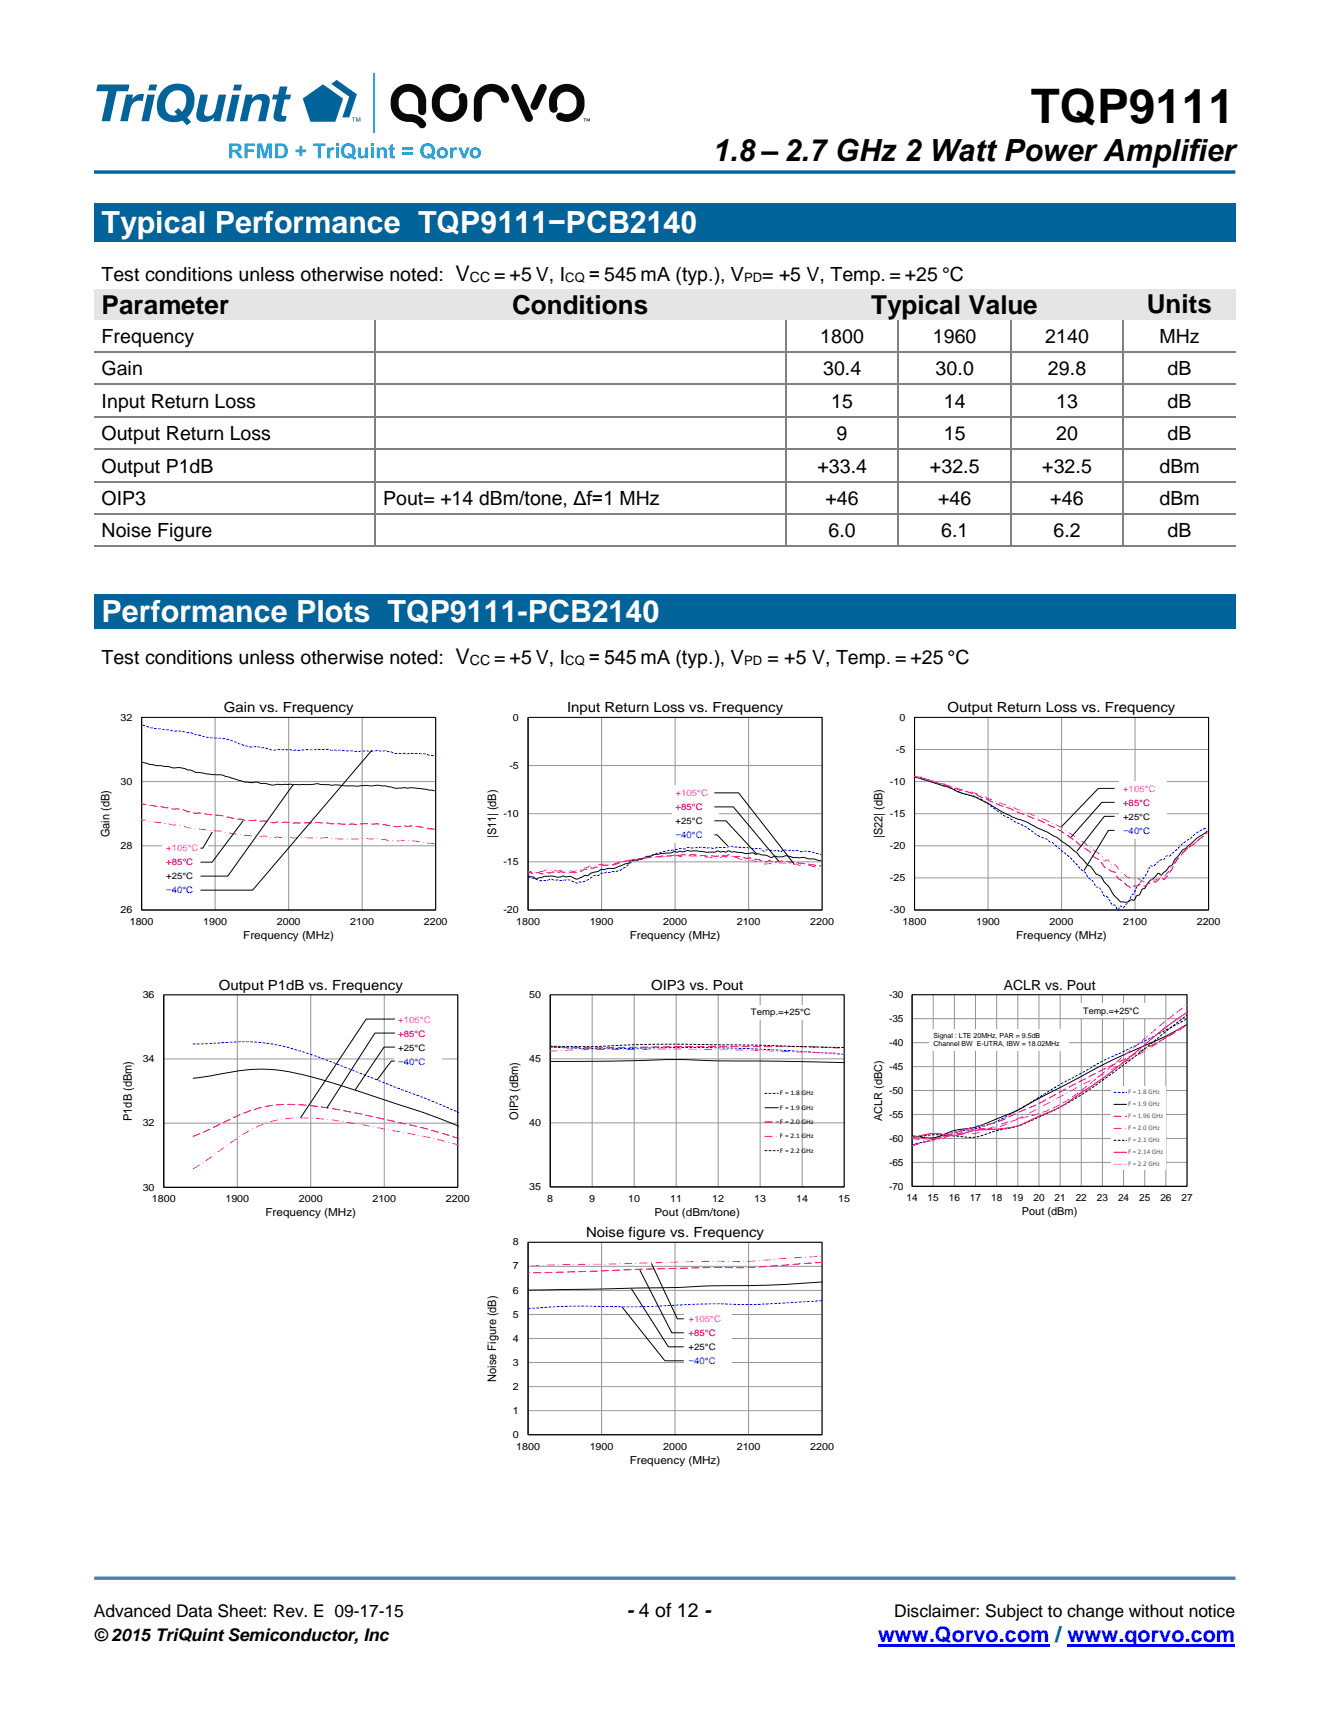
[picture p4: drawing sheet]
<svg xmlns="http://www.w3.org/2000/svg" width="216mm" height="279mm" viewBox="0 0 216 279" stroke-linecap="round" stroke-linejoin="round" font-family="sans-serif">
<defs><g id="words">
<text font-size="7.7" x="167.5" y="19.9">TQP9111</text>
<text font-size="5" x="115.8" y="26.2">1.8 – 2.7 GHz 2 Watt Power Amplifier</text>
<g font-size="5" fill="#fff">
<text x="16.5" y="37.9">Typical Performance TQP9111−PCB2140</text>
<text x="16.5" y="101.1">Performance Plots TQP9111-PCB2140</text>
</g>
<g font-size="4.2">
<text x="16.5" y="51">Parameter</text>
<text x="83.2" y="51">Conditions</text>
<text x="141.5" y="51">Typical Value</text>
<text x="186.3" y="50.9">Units</text>
</g>
<text font-size="3.5" fill="#00f" x="142.6" y="266.9">www.Qorvo.com / www.qorvo.com</text>
<g font-size="3.2">
<text x="16.5" y="45.7">Test conditions unless otherwise noted: V</text>
<text x="80.3" y="45.7">= +5 V, I</text>
<text x="95" y="45.7">= 545 mA (typ.), V</text>
<text x="123.8" y="45.7">= +5 V, Temp. = +25 °C</text>
<text x="16.5" y="55.8">Frequency</text>
<text x="133.2" y="55.8">1800</text>
<text x="151.5" y="55.8">1960</text>
<text x="169.8" y="55.8">2140</text>
<text x="188.4" y="55.8">MHz</text>
<text x="16.5" y="61">Gain</text>
<text x="133.7" y="61">30.4</text>
<text x="152" y="61">30.0</text>
<text x="170.2" y="61">29.8</text>
<text x="189.7" y="61">dB</text>
<text x="16.5" y="66.3">Input Return Loss</text>
<text x="16.5" y="71.5">Output Return Loss</text>
<text x="135" y="66.3">15</text>
<text x="135.9" y="71.5">9</text>
<text x="153.3" y="66.3">14</text>
<text x="153.3" y="71.5">15</text>
<text x="171.6" y="66.3">13</text>
<text x="171.6" y="71.5">20</text>
<text x="189.7" y="66.3">dB</text>
<text x="189.7" y="71.5">dB</text>
<text x="16.5" y="76.8">Output P1dB</text>
<text x="132.8" y="76.8">+33.4</text>
<text x="151.1" y="76.8">+32.5</text>
<text x="169.3" y="76.8">+32.5</text>
<text x="188.4" y="76.8">dBm</text>
<text x="16.5" y="82">OIP3</text>
<text x="62.2" y="82">Pout= +14 dBm/tone, Δf=1 MHz</text>
<text x="134.1" y="82">+46</text>
<text x="152.4" y="82">+46</text>
<text x="170.6" y="82">+46</text>
<text x="188.4" y="82">dBm</text>
<text x="16.5" y="87.3">Noise Figure</text>
<text x="134.6" y="87.3">6.0</text>
<text x="152.9" y="87.3">6.1</text>
<text x="171.1" y="87.3">6.2</text>
<text x="189.7" y="87.3">dB</text>
<text x="16.5" y="108">Test conditions unless otherwise noted: V</text>
<text x="80.3" y="108">= +5 V, I</text>
<text x="95" y="108">= 545 mA (typ.), V</text>
<text x="124.7" y="108">= +5 V, Temp. = +25 °C</text>
<text x="101.8" y="262.8">- 4 of 12 -</text>
</g>
<g font-size="2.8">
<text x="15.2" y="262.8">Advanced Data Sheet: Rev. E 09-17-15</text>
<text x="145.3" y="262.8">Disclaimer: Subject to change without notice</text>
<text x="15.2" y="266.7">© 2015 TriQuint Semiconductor, Inc</text>
</g>
<g font-size="2.3">
<text x="76.3" y="45.9">CC</text>
<text x="76.3" y="108.1">CC</text>
<text x="36.4" y="115.8">Gain vs. Frequency</text>
<text x="92.1" y="115.8">Input Return Loss vs. Frequency</text>
<text x="153.9" y="115.8">Output Return Loss vs. Frequency</text>
<text x="35.6" y="160.9">Output P1dB vs. Frequency</text>
<text x="105.8" y="160.9">OIP3 vs. Pout</text>
<text x="163.1" y="160.9">ACLR vs. Pout</text>
<text x="95.2" y="201.1">Noise figure vs. Frequency</text>
</g>
<g font-size="2.1">
<text x="91.8" y="45.9">CQ</text>
<text x="120.9" y="45.9">PD</text>
<text x="91.8" y="108.1">CQ</text>
<text x="120.9" y="108.1">PD</text>
</g>
<g font-size="1.9">
<text x="17.8" y="136.1" transform="rotate(-90 17.8 136.1)">Gain (dB)</text>
<text x="80.6" y="136.2" transform="rotate(-90 80.6 136.2)">|S11| (dB)</text>
<text x="143.4" y="136.2" transform="rotate(-90 143.4 136.2)">|S22| (dB)</text>
<text x="21.4" y="182.2" transform="rotate(-90 21.4 182.2)">P1dB (dBm)</text>
<text x="84.2" y="182" transform="rotate(-90 84.2 182)">OIP3 (dBm)</text>
<text x="80.6" y="224.6" transform="rotate(-90 80.6 224.6)">Noise Figure (dB)</text>
</g>
<g font-size="1.8">
<text x="39.5" y="152.6">Frequency (MHz)</text>
<text x="102.3" y="152.6">Frequency (MHz)</text>
<text x="165.1" y="152.6">Frequency (MHz)</text>
<text x="143.3" y="182.2" transform="rotate(-90 143.3 182.2)">ACLR (dBC)</text>
<text x="43.1" y="197.7">Frequency (MHz)</text>
<text x="106.3" y="197.6">Pout (dBm/tone)</text>
<text x="166" y="197.5">Pout (dBm)</text>
<text x="102.3" y="237.9">Frequency (MHz)</text>
</g>
<g font-size="1.6">
<text x="19.6" y="117.1">32</text>
<text x="83.3" y="117.1">0</text>
<text x="146.1" y="117.1">0</text>
<text x="82.7" y="125">-5</text>
<text x="145.5" y="122.3">-5</text>
<text x="19.6" y="127.6">30</text>
<text x="144.6" y="127.6">-10</text>
<text x="19.6" y="138">28</text>
<text x="81.8" y="132.8">-10</text>
<text x="144.6" y="138">-20</text>
<text x="144.6" y="132.8">-15</text>
<text x="81.8" y="140.6">-15</text>
<text x="144.6" y="143.2">-25</text>
<text x="19.6" y="148.4">26</text>
<text x="81.8" y="148.4">-20</text>
<text x="144.6" y="148.4">-30</text>
<text x="21.1" y="150.4">1800</text>
<text x="33" y="150.4">1900</text>
<text x="45" y="150.4">2000</text>
<text x="56.9" y="150.4">2100</text>
<text x="68.8" y="150.4">2200</text>
<text x="83.9" y="150.4">1800</text>
<text x="95.8" y="150.4">1900</text>
<text x="107.7" y="150.4">2000</text>
<text x="119.7" y="150.4">2100</text>
<text x="131.6" y="150.4">2200</text>
<text x="146.6" y="150.4">1800</text>
<text x="158.6" y="150.4">1900</text>
<text x="170.5" y="150.4">2000</text>
<text x="182.5" y="150.4">2100</text>
<text x="194.4" y="150.4">2200</text>
<text x="23.2" y="162.2">36</text>
<text x="86" y="162.2">50</text>
<text x="144.4" y="166.1">-35</text>
<text x="144.4" y="162.2">-30</text>
<text x="23.2" y="172.6">34</text>
<text x="86" y="172.6">45</text>
<text x="144.4" y="173.9">-45</text>
<text x="144.4" y="170">-40</text>
<text x="144.4" y="177.8">-50</text>
<text x="23.2" y="183.1">32</text>
<text x="86" y="183">40</text>
<text x="144.4" y="185.6">-60</text>
<text x="144.4" y="181.7">-55</text>
<text x="144.4" y="189.5">-65</text>
<text x="23.2" y="193.5">30</text>
<text x="24.7" y="195.4">1800</text>
<text x="36.6" y="195.4">1900</text>
<text x="48.6" y="195.4">2000</text>
<text x="60.5" y="195.4">2100</text>
<text x="72.4" y="195.4">2200</text>
<text x="86" y="193.4">35</text>
<text x="88.9" y="195.4">8</text>
<text x="95.7" y="195.4">9</text>
<text x="102.1" y="195.4">10</text>
<text x="108.9" y="195.4">11</text>
<text x="115.7" y="195.4">12</text>
<text x="122.5" y="195.4">13</text>
<text x="129.4" y="195.4">14</text>
<text x="136.2" y="195.4">15</text>
<text x="144.4" y="193.4">-70</text>
<text x="147.3" y="195.3">14</text>
<text x="150.7" y="195.3">15</text>
<text x="154.1" y="195.3">16</text>
<text x="157.6" y="195.3">17</text>
<text x="161" y="195.3">18</text>
<text x="164.4" y="195.3">19</text>
<text x="167.9" y="195.3">20</text>
<text x="171.3" y="195.3">21</text>
<text x="174.8" y="195.3">22</text>
<text x="178.2" y="195.3">23</text>
<text x="181.6" y="195.3">24</text>
<text x="185.1" y="195.3">25</text>
<text x="188.5" y="195.3">26</text>
<text x="191.9" y="195.3">27</text>
<text x="83.3" y="202.4">8</text>
<text x="83.3" y="206.3">7</text>
<text x="83.3" y="214.2">5</text>
<text x="83.3" y="210.3">6</text>
<text x="83.3" y="222">3</text>
<text x="83.3" y="218.1">4</text>
<text x="83.3" y="225.9">2</text>
<text x="83.3" y="233.7">0</text>
<text x="83.3" y="229.8">1</text>
<text x="83.9" y="235.7">1800</text>
<text x="95.8" y="235.7">1900</text>
<text x="107.7" y="235.7">2000</text>
<text x="119.7" y="235.7">2100</text>
<text x="131.6" y="235.7">2200</text>
</g>
<g font-size="1.5" fill="#f0f">
<text x="109.8" y="129.3">+105°C</text>
<text x="182.4" y="128.7">+105°C</text>
<text x="27" y="138.4">+105°C</text>
<text x="64.7" y="166.2">+105°C</text>
<text x="111.9" y="214.9">+105°C</text>
</g>
<g font-size="1.5" fill="#f00">
<text x="109.8" y="131.6">+85°C</text>
<text x="182.4" y="130.9">+85°C</text>
<text x="27" y="140.6">+85°C</text>
<text x="64.7" y="168.5">+85°C</text>
<text x="111.9" y="217.2">+85°C</text>
</g>
<g font-size="1.5">
<text x="109.8" y="133.9">+25°C</text>
<text x="182.4" y="133.2">+25°C</text>
<text x="27" y="142.9">+25°C</text>
<text x="122" y="165">Temp.=+25°</text>
<text x="130.6" y="165">C</text>
<text x="176" y="164.7">Temp.=+25°C</text>
<text x="64.7" y="170.8">+25°C</text>
<text x="111.9" y="219.5">+25°C</text>
</g>
<g font-size="1.5" fill="#00f">
<text x="109.8" y="136.2">−40°C</text>
<text x="182.4" y="135.5">−40°C</text>
<text x="27" y="145.2">−40°C</text>
<text x="64.7" y="173.1">−40°C</text>
<text x="111.9" y="221.7">−40°C</text>
</g>
<g font-size="1.1">
<text x="151.7" y="168.6">Signal : LTE 20MHz, PAR = 9.5dB</text>
<text x="151.7" y="169.9">Channel BW E-UTRA, IBW = 18.02MHz</text>
<text x="126.7" y="178">F = 1.8 GHz</text>
<text x="126.7" y="180.4">F = 1.9 GHz</text>
<text x="126.7" y="182.7">F = 2.0 GHz</text>
<text x="126.7" y="185">F = 2.1 GHz</text>
<text x="126.7" y="187.4">F = 2.2 GHz</text>
</g>
<g font-size="1.1" fill="#595959">
<text x="183.3" y="177.9">F = 1.8 GHz</text>
<text x="183.3" y="179.8">F = 1.9 GHz</text>
<text x="183.3" y="181.8">F = 1.96 GHz</text>
<text x="183.3" y="183.7">F = 2.0 GHz</text>
<text x="183.3" y="185.7">F = 2.1 GHz</text>
<text x="183.3" y="187.6">F = 2.14 GHz</text>
<text x="183.3" y="189.6">F = 2.2 GHz</text>
</g>
</g></defs>
<path d="M142.6 267.5h27.9M173.4 267.5h27.3" fill="none" stroke="#00f" stroke-width=".38"/>
<path d="M15.3 28h185.4" fill="none" stroke="#00639a" stroke-width=".55"/>
<g fill="#009ee1">
<path d="M39.7 23.3h1.7v.4h-1.2v.6h1v.4h-1v1h-.5z" fill-rule="evenodd"/>
<path d="M41.8 23.3h.8l.4 1.7 .4-1.7h.8v2.4h-.5v-1.9l-.5 1.9h-.4l-.5-1.9v1.9h-.5z" fill-rule="evenodd"/>
<path d="M48 24.3h.7v-.6h.4v.6h.6v.4h-.6v.7h-.4v-.7h-.7z" fill-rule="evenodd"/>
<path d="M50.9 23.3h2v.4h-.8v2h-.5v-2h-.7z" fill-rule="evenodd"/>
<path d="M54.5 23.3h.5v.4h-.5z" fill-rule="evenodd"/>
<path d="M54.5 24h.5v1.7h-.5z" fill-rule="evenodd"/>
<path d="M60.3 23.3h.4v.4h-.4z" fill-rule="evenodd"/>
<path d="M60.3 24h.4v1.7h-.4z" fill-rule="evenodd"/>
<path d="M65.3 24h1.7v.4h-1.7z" fill-rule="evenodd"/>
<path d="M65.3 24.7h1.7v.4h-1.7z" fill-rule="evenodd"/>
</g>
<path d="M76.9 24.5a.48 .48 0 0 1 .8 .3 .48 .48 0 0 1-.8 .4 .68 .68 0 0 1 0-.7z" fill-rule="evenodd" fill="#fff"/>
<g fill="#009ee1">
<path d="M76.3 24.8a.92 .92 0 0 0 1.8 0 .92 .92 0 0 0-1.8 0zM76.9 24.5a.48 .48 0 0 1 .8 .3 .48 .48 0 0 1-.8 .4 .68 .68 0 0 1 0-.7z" fill-rule="evenodd"/>
<path d="M74.5 24h.5l.4 1.2 .4-1.2h.5l-.7 1.7h-.4z" fill-rule="evenodd"/>
<path d="M73.1 24h.5v.2l.3-.2h.4l-.2 .4a.37 .37 0 0 0-.4 .1 .37 .37 0 0 0-.1 .4v.8h-.5z" fill-rule="evenodd"/>
</g>
<path d="M71.6 24.5a.48 .48 0 0 1 .7 .3 .48 .48 0 0 1-.7 .4 .7 .7 0 0 1 0-.7z" fill-rule="evenodd" fill="#fff"/>
<path d="M70.9 24.8a.95 .95 0 0 0 1.9 0 .95 .95 0 0 0-1.9 0zM71.6 24.5a.48 .48 0 0 1 .7 .3 .48 .48 0 0 1-.7 .4 .7 .7 0 0 1 0-.7z" fill-rule="evenodd" fill="#009ee1"/>
<path d="M69 23.9a.75 .75 0 0 1 1 0 .75 .75 0 0 1 .1 1l-.1 .2-.5-.2-.1 .3 .3 .1a.74 .74 0 0 1-.8-.2 .74 .74 0 0 1-.1-.8z" fill-rule="evenodd" fill="#fff"/>
<g fill="#009ee1">
<path d="M68.6 23.6a1.27 1.27 0 0 0-.2 1.6 1.27 1.27 0 0 0 1.6 .5l.6 .3 .2-.4-.4-.2a1.26 1.26 0 0 0 0-1.7 1.26 1.26 0 0 0-1.8-.1zM69 23.9a.75 .75 0 0 1 1 0 .75 .75 0 0 1 .1 1l-.1 .2-.5-.2-.1 .3 .3 .1a.74 .74 0 0 1-.8-.2 .74 .74 0 0 1-.1-.8z" fill-rule="evenodd"/>
<path d="M63.3 23.6l.5-.2v.6h.3v.3h-.3v.9l.1 .2 .2-.1 .1 .4a.53 .53 0 0 1-.7 0 .53 .53 0 0 1-.2-.6v-.8h-.2v-.3h.2z" fill-rule="evenodd"/>
<path d="M61.2 24h.4v.2a.64 .64 0 0 1 .8-.3 .64 .64 0 0 1 .4 .7v1.1h-.4v-1.1a.34 .34 0 0 0-.4-.3 .34 .34 0 0 0-.3 .4v1h-.5z" fill-rule="evenodd"/>
<path d="M58.1 24h.5v.8a.39 .39 0 0 0 0 .5 .39 .39 0 0 0 .5 0l.2-.2v-1.1h.5v1.7h-.5v-.2a.64 .64 0 0 1-.7 .2 .64 .64 0 0 1-.5-.6z" fill-rule="evenodd"/>
</g>
<path d="M56.1 23.9a.75 .75 0 0 1 1 0 .75 .75 0 0 1 .1 1l-.1 .2-.5-.2-.1 .3 .3 .1a.74 .74 0 0 1-.8-.2 .74 .74 0 0 1-.1-.8z" fill-rule="evenodd" fill="#fff"/>
<g fill="#009ee1">
<path d="M55.7 23.6a1.27 1.27 0 0 0-.2 1.6 1.27 1.27 0 0 0 1.6 .5l.6 .3 .2-.4-.4-.2a1.26 1.26 0 0 0 0-1.7 1.26 1.26 0 0 0-1.8-.1zM56.1 23.9a.75 .75 0 0 1 1 0 .75 .75 0 0 1 .1 1l-.1 .2-.5-.2-.1 .3 .3 .1a.74 .74 0 0 1-.8-.2 .74 .74 0 0 1-.1-.8z" fill-rule="evenodd"/>
<path d="M53.2 24h.4v.2l.3-.2h.4l-.1 .4a.37 .37 0 0 0-.5 .1 .37 .37 0 0 0-.1 .4v.8h-.4z" fill-rule="evenodd"/>
</g>
<path d="M45.2 23.7a.84 .84 0 0 1 1 .6 .84 .84 0 0 1-.5 1h-.5z" fill-rule="evenodd" fill="#fff"/>
<path d="M44.7 23.3v2.4h.9a1.23 1.23 0 0 0 1.2-1 1.23 1.23 0 0 0-.7-1.3zM45.2 23.7a.84 .84 0 0 1 1 .6 .84 .84 0 0 1-.5 1h-.5z" fill-rule="evenodd" fill="#009ee1"/>
<path d="M37.7 23.7h.7a.32 .32 0 0 1 .3 .4 .32 .32 0 0 1-.4 .2h-.6z" fill-rule="evenodd" fill="#fff"/>
<path d="M37.2 23.3v2.4h.5v-1l.5 .1 .7 .9h.5l-.5-.7-.3-.3a.7 .7 0 0 0 .6-.9 .7 .7 0 0 0-.9-.5zM37.7 23.7h.7a.32 .32 0 0 1 .3 .4 .32 .32 0 0 1-.4 .2h-.6z" fill-rule="evenodd" fill="#009ee1"/>
<g fill="#070909">
<path d="M95.3 19.2l.3 .4 .2-.4v.6l-.1-.4-.2 .3-.1-.3-.1 .4zM94.8 19.2l.4 .1h-.2v.5v-.5z" fill-rule="evenodd"/>
<path d="M89.8 14.7a3.3 3.3 0 0 0-.3 3.4 .7 .7 0 0 0 .9 0 .7 .7 0 0 0 .1-.9 1.69 1.69 0 0 1 .5-1.9 1.69 1.69 0 0 1 2-.1 1.99 1.99 0 0 1-.4 3.3 2.59 2.59 0 0 1-1.6-.2 .67 .67 0 0 0-.7 .7 .67 .67 0 0 0 .7 .6 2.92 2.92 0 0 0 4-3.2 2.89 2.89 0 0 0-2-2.6 2.89 2.89 0 0 0-3.2 .9zM64.1 14.7a3.1 3.1 0 0 0 2.2 5.1 1.94 1.94 0 0 1 1.9 1 .64 .64 0 0 0 .8-.1 .64 .64 0 0 0 .1-.8 2.97 2.97 0 0 0-2.8-1.3 1.67 1.67 0 0 1-1.5-2.2 1.59 1.59 0 0 1 1.7-1.5 1.59 1.59 0 0 1 1.4 1.8v.6a1.3 1.3 0 0 0 .4 1.4 .68 .68 0 0 0 .7-.2 .68 .68 0 0 0 .2-.7v-.5a2.95 2.95 0 0 0-1.5-3.3 2.95 2.95 0 0 0-3.6 .7zM77.6 14.7a5.3 5.3 0 0 0-.6 3.5 1.42 1.42 0 0 0 .4 1.6 .69 .69 0 0 0 .7-.2 .69 .69 0 0 0 .2-.7v-1.5a2.49 2.49 0 0 1 .6-2.2 1.68 1.68 0 0 1 2.6 1.3 .65 .65 0 0 0 .8 .2 .65 .65 0 0 0 .4-.7 2.9 2.9 0 0 0-2.1-2.3 2.9 2.9 0 0 0-3 1zM87.7 13.8l-1.1 2.4a1.34 1.34 0 0 0-.3 1.5 .66 .66 0 0 0 1.1-.2l1.4-3a.64 .64 0 0 0-.3-.8 .64 .64 0 0 0-.8 .1zM83.2 13.8l-.1 .5v.2l2.2 4.9a.68 .68 0 0 0 1 .3 .68 .68 0 0 0 .1-1.1l-1.7-3.6a1.56 1.56 0 0 0-1-1.4zM70.8 14.7a2.66 2.66 0 0 1 3.9-.4 .69 .69 0 0 1-.3 .8 .69 .69 0 0 1-.8-.1 1.66 1.66 0 0 0-2.2 2 1.62 1.62 0 0 0 2 1.5 1.62 1.62 0 0 0 1.2-2.1 1.04 1.04 0 0 1 .3-1.2 .86 .86 0 0 1 1 1 2.93 2.93 0 0 1-2.7 3.6 2.93 2.93 0 0 1-3-3.4v-.6z" fill-rule="evenodd"/>
</g>
<g fill="#00639a">
<path d="M57.2 19.1h.5l-.2 .1v.6h-.1v-.6z" fill-rule="evenodd"/>
<path d="M57.8 19.1h.2l.2 .6 .2-.6h.1v.7h-.1v-.6l-.2 .6-.3-.6v.6h-.1z" fill-rule="evenodd"/>
<path d="M49.2 16l3.3-2.3 3.2 2.3-1.2 3.8h-4.1z" fill-rule="evenodd"/>
<path d="M53.8 13.6l.9-.6 3.3 2.3-1.3 3.8h-1.1l1.1-3.4z" fill-rule="evenodd"/>
<path d="M15.9 13.7h5.1l-.2 1.1h-1.8l-1.1 4.9h-1.4l1.1-4.9h-2z" fill-rule="evenodd"/>
<path d="M20.5 15.4h1.1l-.2 .8 .2-.2a1.79 1.79 0 0 1 1.8-.7l-.3 1.2a1.43 1.43 0 0 0-1.9 1.2l-.5 2h-1.2z" fill-rule="evenodd"/>
<path d="M32.6 15.4h1.2l-.6 2.8a.75 .75 0 0 0 .5 .7 .75 .75 0 0 0 .8-.3l.4-.6 .6-2.6h1.2l-.9 4.3h-1.1l.1-.6-.1 .1a1.86 1.86 0 0 1-2.7 .1l-.1-.9z" fill-rule="evenodd"/>
<path d="M39.9 15.4h1.1l-.1 .6 .1-.1a1.86 1.86 0 0 1 2.7-.1l.1 .9-.7 3h-1.2l.7-2.8a.75 .75 0 0 0-.6-.7 .75 .75 0 0 0-.8 .3l-.4 .6-.6 2.6h-1.2z" fill-rule="evenodd"/>
<path d="M24.3 13.7h1.2l-.2 1h-1.2z" fill-rule="evenodd"/>
<path d="M23.9 15.4h1.3l-1 4.3h-1.2z" fill-rule="evenodd"/>
<path d="M38.1 13.8h1.2l-.2 .9h-1.2z" fill-rule="evenodd"/>
<path d="M37.7 15.4h1.2l-.9 4.3h-1.2z" fill-rule="evenodd"/>
<path d="M45.5 14.1h1.2l-.3 1.3h.9l-.2 .8h-.9l-.5 2.2a.43 .43 0 0 0 .2 .5 .43 .43 0 0 0 .5 0l.2-.1-.2 .9a1.49 1.49 0 0 1-1.9-.5v-.6l.5-2.4h-.8l.2-.8h.8z" fill-rule="evenodd"/>
<path d="M26.5 14.6a3.2 3.2 0 0 1 4.7 0 3.7 3.7 0 0 1-.8 4.5l.6 .7-.7 .6-2-2.3 .7-.5 .6 .6a2.61 2.61 0 0 0 .3-3.1 1.83 1.83 0 0 0-3 1.2 2.22 2.22 0 0 0 .4 2.1 1.48 1.48 0 0 0 1.5 .3l.8 .9a3.4 3.4 0 0 1-3.7-.8 3.7 3.7 0 0 1 .6-4.2z" fill-rule="evenodd"/>
</g>
<path d="M60.8 11.9v9.6" fill="none" stroke="#009ee1" stroke-width=".25"/>
<path d="M15.3 256.5h185.4" fill="none" stroke="#4a7ebb" stroke-width=".55"/>
<g fill="#00639a">
<path d="M15.2 33h185.5v6.4h-185.5z" fill-rule="evenodd"/>
<path d="M15.2 33.4h185.5v5.6h-185.5z" fill-rule="evenodd"/>
</g>
<g fill="#fff">
<path d="M15.2 39.4h185.5v2.5h-185.5z" fill-rule="evenodd"/>
<path d="M15.2 39.4h185.5v2.5h-185.5z" fill-rule="evenodd"/>
<path d="M15.2 41.9h185.5v5.1h-185.5z" fill-rule="evenodd"/>
<path d="M15.2 42.4h185.5v4.1h-185.5z" fill-rule="evenodd"/>
</g>
<g fill="#e5e5e5">
<path d="M15.2 47h45.7v5.1h-45.7z" fill-rule="evenodd"/>
<path d="M15.2 47.1h45.7v4.9h-45.7z" fill-rule="evenodd"/>
<path d="M60.9 47h66.8v5.1h-66.8z" fill-rule="evenodd"/>
<path d="M60.9 47.1h66.8v4.9h-66.8z" fill-rule="evenodd"/>
<path d="M127.7 47h54.8v5.1h-54.8z" fill-rule="evenodd"/>
<path d="M127.7 47.1h54.8v4.9h-54.8z" fill-rule="evenodd"/>
<path d="M182.5 47h18.2v5.1h-18.2z" fill-rule="evenodd"/>
<path d="M182.5 47h18.2v4.9h-18.2z" fill-rule="evenodd"/>
</g>
<g fill="#fff">
<path d="M15.2 52.1h45.6v5.1h-45.6z" fill-rule="evenodd"/>
<path d="M15.2 52.8h45.6v3.6h-45.6z" fill-rule="evenodd"/>
<path d="M61 52.1h66.6v5.1h-66.6z" fill-rule="evenodd"/>
<path d="M61 52.8h66.6v3.6h-66.6z" fill-rule="evenodd"/>
<path d="M127.7 52.1h18.2v5.1h-18.2z" fill-rule="evenodd"/>
<path d="M127.7 52.8h18.2v3.6h-18.2z" fill-rule="evenodd"/>
<path d="M146 52.1h18.1v5.1h-18.1z" fill-rule="evenodd"/>
<path d="M146 52.8h18.1v3.6h-18.1z" fill-rule="evenodd"/>
<path d="M164.3 52.1h18.1v5.1h-18.1z" fill-rule="evenodd"/>
<path d="M164.3 52.8h18.1v3.6h-18.1z" fill-rule="evenodd"/>
<path d="M182.6 52.1h18.1v5.1h-18.1z" fill-rule="evenodd"/>
<path d="M182.6 52.8h18.1v3.6h-18.1z" fill-rule="evenodd"/>
</g>
<path d="M60.9 52.1v5.1M127.7 52.1v5.1M145.9 52.1v5.1M164.2 52.1v5.1M182.5 52.1v5.1" fill="none" stroke="#808080" stroke-width=".17"/>
<g fill="#fff">
<path d="M15.2 57.3h45.6v5.1h-45.6z" fill-rule="evenodd"/>
<path d="M15.2 58h45.6v3.7h-45.6z" fill-rule="evenodd"/>
<path d="M61 57.3h66.6v5.1h-66.6z" fill-rule="evenodd"/>
<path d="M61 58h66.6v3.7h-66.6z" fill-rule="evenodd"/>
<path d="M127.7 57.3h18.2v5.1h-18.2z" fill-rule="evenodd"/>
<path d="M127.7 58h18.2v3.7h-18.2z" fill-rule="evenodd"/>
<path d="M146 57.3h18.1v5.1h-18.1z" fill-rule="evenodd"/>
<path d="M146 58h18.1v3.7h-18.1z" fill-rule="evenodd"/>
<path d="M164.3 57.3h18.1v5.1h-18.1z" fill-rule="evenodd"/>
<path d="M164.3 58h18.1v3.7h-18.1z" fill-rule="evenodd"/>
<path d="M182.6 57.3h18.1v5.1h-18.1z" fill-rule="evenodd"/>
<path d="M182.6 58h18.1v3.7h-18.1z" fill-rule="evenodd"/>
</g>
<path d="M15.2 57.2h45.6" fill="none" stroke="#808080" stroke-width=".17"/>
<path d="M60.8 57.2h.2v.1h-.2z" fill-rule="evenodd" fill="#808080"/>
<path d="M61 57.2h66.6" fill="none" stroke="#808080" stroke-width=".17"/>
<path d="M127.6 57.2h.1v.1h-.1z" fill-rule="evenodd" fill="#808080"/>
<path d="M127.7 57.2h18.2" fill="none" stroke="#808080" stroke-width=".17"/>
<path d="M145.9 57.2h.1v.1h-.1z" fill-rule="evenodd" fill="#808080"/>
<path d="M146 57.2h18.1" fill="none" stroke="#808080" stroke-width=".17"/>
<path d="M164.1 57.2h.2v.1h-.2z" fill-rule="evenodd" fill="#808080"/>
<path d="M164.3 57.2h18.1" fill="none" stroke="#808080" stroke-width=".17"/>
<path d="M182.4 57.2h.2v.1h-.2z" fill-rule="evenodd" fill="#808080"/>
<path d="M60.9 57.3v5.1M127.7 57.3v5.1M145.9 57.3v5.1M164.2 57.3v5.1M182.5 57.3v5.1M182.6 57.2h18.1" fill="none" stroke="#808080" stroke-width=".17"/>
<g fill="#fff">
<path d="M15.2 62.6h45.6v5.1h-45.6z" fill-rule="evenodd"/>
<path d="M15.2 63.3h45.6v3.6h-45.6z" fill-rule="evenodd"/>
<path d="M61 62.6h66.6v5.1h-66.6z" fill-rule="evenodd"/>
<path d="M61 63.3h66.6v3.6h-66.6z" fill-rule="evenodd"/>
<path d="M127.7 62.6h18.2v5.1h-18.2z" fill-rule="evenodd"/>
<path d="M127.7 63.3h18.2v3.6h-18.2z" fill-rule="evenodd"/>
<path d="M146 62.6h18.1v5.1h-18.1z" fill-rule="evenodd"/>
<path d="M146 63.3h18.1v3.6h-18.1z" fill-rule="evenodd"/>
<path d="M164.3 62.6h18.1v5.1h-18.1z" fill-rule="evenodd"/>
<path d="M164.3 63.3h18.1v3.6h-18.1z" fill-rule="evenodd"/>
<path d="M182.6 62.6h18.1v5.1h-18.1z" fill-rule="evenodd"/>
<path d="M182.6 63.3h18.1v3.6h-18.1z" fill-rule="evenodd"/>
</g>
<path d="M15.2 62.5h45.6" fill="none" stroke="#808080" stroke-width=".17"/>
<path d="M60.8 62.4h.2v.2h-.2z" fill-rule="evenodd" fill="#808080"/>
<path d="M61 62.5h66.6" fill="none" stroke="#808080" stroke-width=".17"/>
<path d="M127.6 62.4h.1v.2h-.1z" fill-rule="evenodd" fill="#808080"/>
<path d="M127.7 62.5h18.2" fill="none" stroke="#808080" stroke-width=".17"/>
<path d="M145.9 62.4h.1v.2h-.1z" fill-rule="evenodd" fill="#808080"/>
<path d="M146 62.5h18.1" fill="none" stroke="#808080" stroke-width=".17"/>
<path d="M164.1 62.4h.2v.2h-.2z" fill-rule="evenodd" fill="#808080"/>
<path d="M164.3 62.5h18.1" fill="none" stroke="#808080" stroke-width=".17"/>
<path d="M182.4 62.4h.2v.2h-.2z" fill-rule="evenodd" fill="#808080"/>
<path d="M60.9 62.6v5.1M127.7 62.6v5.1M145.9 62.6v5.1M164.2 62.6v5.1M182.5 62.6v5.1M182.6 62.5h18.1" fill="none" stroke="#808080" stroke-width=".17"/>
<g fill="#fff">
<path d="M15.2 67.8h45.6v5.1h-45.6z" fill-rule="evenodd"/>
<path d="M15.2 68.5h45.6v3.7h-45.6z" fill-rule="evenodd"/>
<path d="M61 67.8h66.6v5.1h-66.6z" fill-rule="evenodd"/>
<path d="M61 68.5h66.6v3.7h-66.6z" fill-rule="evenodd"/>
<path d="M127.7 67.8h18.2v5.1h-18.2z" fill-rule="evenodd"/>
<path d="M127.7 68.5h18.2v3.7h-18.2z" fill-rule="evenodd"/>
<path d="M146 67.8h18.1v5.1h-18.1z" fill-rule="evenodd"/>
<path d="M146 68.5h18.1v3.7h-18.1z" fill-rule="evenodd"/>
<path d="M164.3 67.8h18.1v5.1h-18.1z" fill-rule="evenodd"/>
<path d="M164.3 68.5h18.1v3.7h-18.1z" fill-rule="evenodd"/>
<path d="M182.6 67.8h18.1v5.1h-18.1z" fill-rule="evenodd"/>
<path d="M182.6 68.5h18.1v3.7h-18.1z" fill-rule="evenodd"/>
</g>
<path d="M15.2 67.7h45.6" fill="none" stroke="#808080" stroke-width=".17"/>
<path d="M60.8 67.7h.2v.1h-.2z" fill-rule="evenodd" fill="#808080"/>
<path d="M61 67.7h66.6" fill="none" stroke="#808080" stroke-width=".17"/>
<path d="M127.6 67.7h.1v.1h-.1z" fill-rule="evenodd" fill="#808080"/>
<path d="M127.7 67.7h18.2" fill="none" stroke="#808080" stroke-width=".17"/>
<path d="M145.9 67.7h.1v.1h-.1z" fill-rule="evenodd" fill="#808080"/>
<path d="M146 67.7h18.1" fill="none" stroke="#808080" stroke-width=".17"/>
<path d="M164.1 67.7h.2v.1h-.2z" fill-rule="evenodd" fill="#808080"/>
<path d="M164.3 67.7h18.1" fill="none" stroke="#808080" stroke-width=".17"/>
<path d="M182.4 67.7h.2v.1h-.2z" fill-rule="evenodd" fill="#808080"/>
<path d="M60.9 67.8v5.1M127.7 67.8v5.1M145.9 67.8v5.1M164.2 67.8v5.1M182.5 67.8v5.1M182.6 67.7h18.1" fill="none" stroke="#808080" stroke-width=".17"/>
<g fill="#fff">
<path d="M15.2 73.1h45.6v5.1h-45.6z" fill-rule="evenodd"/>
<path d="M15.2 73.8h45.6v3.7h-45.6z" fill-rule="evenodd"/>
<path d="M61 73.1h66.6v5.1h-66.6z" fill-rule="evenodd"/>
<path d="M61 73.8h66.6v3.7h-66.6z" fill-rule="evenodd"/>
<path d="M127.7 73.1h18.2v5.1h-18.2z" fill-rule="evenodd"/>
<path d="M127.7 73.8h18.2v3.7h-18.2z" fill-rule="evenodd"/>
<path d="M146 73.1h18.1v5.1h-18.1z" fill-rule="evenodd"/>
<path d="M146 73.8h18.1v3.7h-18.1z" fill-rule="evenodd"/>
<path d="M164.3 73.1h18.1v5.1h-18.1z" fill-rule="evenodd"/>
<path d="M164.3 73.8h18.1v3.7h-18.1z" fill-rule="evenodd"/>
<path d="M182.6 73.1h18.1v5.1h-18.1z" fill-rule="evenodd"/>
<path d="M182.6 73.8h18.1v3.7h-18.1z" fill-rule="evenodd"/>
</g>
<path d="M15.2 73h45.6" fill="none" stroke="#808080" stroke-width=".17"/>
<path d="M60.8 72.9h.2v.2h-.2z" fill-rule="evenodd" fill="#808080"/>
<path d="M61 73h66.6" fill="none" stroke="#808080" stroke-width=".17"/>
<path d="M127.6 72.9h.1v.2h-.1z" fill-rule="evenodd" fill="#808080"/>
<path d="M127.7 73h18.2" fill="none" stroke="#808080" stroke-width=".17"/>
<path d="M145.9 72.9h.1v.2h-.1z" fill-rule="evenodd" fill="#808080"/>
<path d="M146 73h18.1" fill="none" stroke="#808080" stroke-width=".17"/>
<path d="M164.1 72.9h.2v.2h-.2z" fill-rule="evenodd" fill="#808080"/>
<path d="M164.3 73h18.1" fill="none" stroke="#808080" stroke-width=".17"/>
<path d="M182.4 72.9h.2v.2h-.2z" fill-rule="evenodd" fill="#808080"/>
<path d="M60.9 73.1v5.1M127.7 73.1v5.1M145.9 73.1v5.1M164.2 73.1v5.1M182.5 73.1v5.1M182.6 73h18.1" fill="none" stroke="#808080" stroke-width=".17"/>
<g fill="#fff">
<path d="M15.2 78.4h45.6v5h-45.6z" fill-rule="evenodd"/>
<path d="M15.2 79.1h45.6v3.6h-45.6z" fill-rule="evenodd"/>
<path d="M61 78.4h66.6v5h-66.6z" fill-rule="evenodd"/>
<path d="M61 79.1h66.6v3.6h-66.6z" fill-rule="evenodd"/>
<path d="M127.7 78.4h18.2v5h-18.2z" fill-rule="evenodd"/>
<path d="M127.7 79.1h18.2v3.6h-18.2z" fill-rule="evenodd"/>
<path d="M146 78.4h18.1v5h-18.1z" fill-rule="evenodd"/>
<path d="M146 79.1h18.1v3.6h-18.1z" fill-rule="evenodd"/>
<path d="M164.3 78.4h18.1v5h-18.1z" fill-rule="evenodd"/>
<path d="M164.3 79.1h18.1v3.6h-18.1z" fill-rule="evenodd"/>
<path d="M182.6 78.4h18.1v5h-18.1z" fill-rule="evenodd"/>
<path d="M182.6 79.1h18.1v3.6h-18.1z" fill-rule="evenodd"/>
</g>
<path d="M15.2 78.3h45.6" fill="none" stroke="#808080" stroke-width=".17"/>
<path d="M60.8 78.2h.2v.2h-.2z" fill-rule="evenodd" fill="#808080"/>
<path d="M61 78.3h66.6" fill="none" stroke="#808080" stroke-width=".17"/>
<path d="M127.6 78.2h.1v.2h-.1z" fill-rule="evenodd" fill="#808080"/>
<path d="M127.7 78.3h18.2" fill="none" stroke="#808080" stroke-width=".17"/>
<path d="M145.9 78.2h.1v.2h-.1z" fill-rule="evenodd" fill="#808080"/>
<path d="M146 78.3h18.1" fill="none" stroke="#808080" stroke-width=".17"/>
<path d="M164.1 78.2h.2v.2h-.2z" fill-rule="evenodd" fill="#808080"/>
<path d="M164.3 78.3h18.1" fill="none" stroke="#808080" stroke-width=".17"/>
<path d="M182.4 78.2h.2v.2h-.2z" fill-rule="evenodd" fill="#808080"/>
<path d="M60.9 78.4v5M127.7 78.4v5M145.9 78.4v5M164.2 78.4v5M182.5 78.4v5M182.6 78.3h18.1" fill="none" stroke="#808080" stroke-width=".17"/>
<g fill="#fff">
<path d="M15.2 83.6h45.6v5.1h-45.6z" fill-rule="evenodd"/>
<path d="M15.2 84.3h45.6v3.7h-45.6z" fill-rule="evenodd"/>
<path d="M61 83.6h66.6v5.1h-66.6z" fill-rule="evenodd"/>
<path d="M61 84.3h66.6v3.7h-66.6z" fill-rule="evenodd"/>
<path d="M127.7 83.6h18.2v5.1h-18.2z" fill-rule="evenodd"/>
<path d="M127.7 84.3h18.2v3.7h-18.2z" fill-rule="evenodd"/>
<path d="M146 83.6h18.1v5.1h-18.1z" fill-rule="evenodd"/>
<path d="M146 84.3h18.1v3.7h-18.1z" fill-rule="evenodd"/>
<path d="M164.3 83.6h18.1v5.1h-18.1z" fill-rule="evenodd"/>
<path d="M164.3 84.3h18.1v3.7h-18.1z" fill-rule="evenodd"/>
<path d="M182.6 83.6h18.1v5.1h-18.1z" fill-rule="evenodd"/>
<path d="M182.6 84.3h18.1v3.7h-18.1z" fill-rule="evenodd"/>
</g>
<path d="M15.2 83.5h45.6" fill="none" stroke="#808080" stroke-width=".17"/>
<path d="M60.8 83.4h.2v.2h-.2z" fill-rule="evenodd" fill="#808080"/>
<path d="M61 83.5h66.6" fill="none" stroke="#808080" stroke-width=".17"/>
<path d="M127.6 83.4h.1v.2h-.1z" fill-rule="evenodd" fill="#808080"/>
<path d="M127.7 83.5h18.2" fill="none" stroke="#808080" stroke-width=".17"/>
<path d="M145.9 83.4h.1v.2h-.1z" fill-rule="evenodd" fill="#808080"/>
<path d="M146 83.5h18.1" fill="none" stroke="#808080" stroke-width=".17"/>
<path d="M164.1 83.4h.2v.2h-.2z" fill-rule="evenodd" fill="#808080"/>
<path d="M164.3 83.5h18.1" fill="none" stroke="#808080" stroke-width=".17"/>
<path d="M182.4 83.4h.2v.2h-.2z" fill-rule="evenodd" fill="#808080"/>
<path d="M60.9 83.6v5.1M127.7 83.6v5.1M145.9 83.6v5.1M164.2 83.6v5.1M182.5 83.6v5.1M182.6 83.5h18.1" fill="none" stroke="#808080" stroke-width=".17"/>
<g fill="#fff">
<path d="M15.2 88.9h185.5v3.6h-185.5z" fill-rule="evenodd"/>
<path d="M15.2 88.9h185.5v3.6h-185.5z" fill-rule="evenodd"/>
</g>
<path d="M15.2 88.8h45.6" fill="none" stroke="#808080" stroke-width=".17"/>
<path d="M60.8 88.7h.2v.2h-.2z" fill-rule="evenodd" fill="#808080"/>
<path d="M61 88.8h66.6" fill="none" stroke="#808080" stroke-width=".17"/>
<path d="M127.6 88.7h.1v.2h-.1z" fill-rule="evenodd" fill="#808080"/>
<path d="M127.7 88.8h18.2" fill="none" stroke="#808080" stroke-width=".17"/>
<path d="M145.9 88.7h.1v.2h-.1z" fill-rule="evenodd" fill="#808080"/>
<path d="M146 88.8h18.1" fill="none" stroke="#808080" stroke-width=".17"/>
<path d="M164.1 88.7h.2v.2h-.2z" fill-rule="evenodd" fill="#808080"/>
<path d="M164.3 88.8h18.1" fill="none" stroke="#808080" stroke-width=".17"/>
<path d="M182.4 88.7h.2v.2h-.2z" fill-rule="evenodd" fill="#808080"/>
<path d="M182.6 88.8h18.1" fill="none" stroke="#808080" stroke-width=".17"/>
<g fill="#00639a">
<path d="M15.2 96.5h185.5v5.8h-185.5z" fill-rule="evenodd"/>
<path d="M15.2 96.5h185.5v5.7h-185.5z" fill-rule="evenodd"/>
</g>
<g fill="#fff">
<path d="M15.2 102.3h185.5v2.2h-185.5z" fill-rule="evenodd"/>
<path d="M15.2 102.3h185.5v2.2h-185.5z" fill-rule="evenodd"/>
<path d="M15.2 104.5h185.5v4.5h-185.5z" fill-rule="evenodd"/>
<path d="M15.2 104.7h185.5v4.1h-185.5z" fill-rule="evenodd"/>
<path d="M15.2 109h185.5v129.6h-185.5z" fill-rule="evenodd"/>
<path d="M15.2 109h185.5v4h-185.5z" fill-rule="evenodd"/>
<path d="M15.2 113h185.5v40.3h-185.5z" fill-rule="evenodd"/>
<path d="M15.2 153.3h185.5v4.8h-185.5z" fill-rule="evenodd"/>
<path d="M15.2 158.1h185.5v40.3h-185.5z" fill-rule="evenodd"/>
<path d="M15.2 198.4h185.5v40.2h-185.5z" fill-rule="evenodd"/>
<path d="M15.5 113h59.3v40.2h-59.3z" fill-rule="evenodd"/>
<path d="M23 116.6h47.8v31.3h-47.8z" fill-rule="evenodd"/>
</g>
<path d="M23 116.6h47.8v31.3M35 116.6v31.3M46.9 116.6v31.3M58.8 116.6v31.3M23 137.5h47.8M23 127h47.8" fill="none" stroke="#969696" stroke-width=".16"/>
<path d="M23 116.6h47.8v31.3h-47.8zM23 116.6v31.3h47.8M22.9 123.8l1.4 .4 3.1 .4 .7 .2a4.6 4.6 0 0 1 2.5 .4l.2-.1a5.4 5.4 0 0 0 2.3 .6l1.1 .1a13.3 13.3 0 0 1 4.2 .9h.2a8.9 8.9 0 0 0 3.3 .5l.5 .2 .6-.1 1.4 .3 .6-.1 2.2-.1 .5 .2 3.2-.1a1.81 1.81 0 0 1 1.3 0l5.8 .3 3.3-.2 2.1 .3a4.7 4.7 0 0 0 2.5 .1l2.5 .2 2.2 .3" fill="none" stroke="#000" stroke-width=".16"/>
<path d="M22.9 117.8h.2a11.8 11.8 0 0 0 3.4 .8l4.4 .5 .9 .3 .4 .1a13.1 13.1 0 0 0 4.2 .5l.8 .2 1.5 .6a6.4 6.4 0 0 0 3.2 .6l.5 .1h.4a4.7 4.7 0 0 0 2.7 .3l1.7 .1 .5 .1 3.9-.2 .5 .1 1.1-.1 .6 .1 4.2 .3 3.6-.2a7.4 7.4 0 0 1 2.6 .5h3.7a6.5 6.5 0 0 1 2.7 .5" fill="none" stroke="#00f" stroke-width=".16" stroke-dasharray=".3 .3"/>
<path d="M22.9 130.6l4.5 .7 .6 .2a4.9 4.9 0 0 1 2.6 .5h.5a2.14 2.14 0 0 0 1.4 .2l3.6 .4 .5 .2 3.1 .5h2.1l.6 .2 .4-.1a5.3 5.3 0 0 0 2.5 .2h1.9l.5 .2 3.9-.1 1.8 .1 .4 .1 4 .1 1.5-.1h2l2.1 .3a5.5 5.5 0 0 0 2.5 .1l2 .1 2.7 .4" fill="none" stroke="#f00" stroke-width=".16" stroke-dasharray="1.1 .6"/>
<path d="M22.9 133.2l2.3 .4 2.2 .3 .6 .2a6.3 6.3 0 0 1 2.6 .4l1.2 .3 .4-.1 1.6 .3a9.4 9.4 0 0 1 3 .3l2.9 .5h2l2.7 .4 .6-.2 2.2 .1 .5 .1 5.7-.1 .4 .2 2.4 .1 3.3-.1 .7 .1 1.1-.1 1.3 .2 .5 .2h1.3l2.3-.1 3.9 .6" fill="none" stroke="#f0f" stroke-width=".16" stroke-dasharray="1.1 .6 0 .6"/>
<g fill="#fff">
<path d="M26.4 136.7h7.3v2.4h-7.3z" fill-rule="evenodd"/>
<path d="M26.4 139h7.3v2.4h-7.3z" fill-rule="evenodd"/>
<path d="M26.4 141.2h7.3v2.5h-7.3z" fill-rule="evenodd"/>
<path d="M26.4 143.5h7.3v2.5h-7.3z" fill-rule="evenodd"/>
</g>
<path d="M34.5 135.2l-1.6 2.7h-.3M39.5 133.4l-5 6.7h-1.9M47.7 127.5l-10.7 14.9h-4.4M60.4 121.9l-19.4 22.8h-8.4" fill="none" stroke="#000" stroke-width=".16"/>
<g fill="#fff">
<path d="M78.3 113h59.3v40.2h-59.3z" fill-rule="evenodd"/>
<path d="M85.8 116.6h47.8v31.3h-47.8z" fill-rule="evenodd"/>
</g>
<path d="M85.8 116.6h47.8v31.3M97.7 116.6v31.3M109.7 116.6v31.3M121.6 116.6v31.3M85.8 132.3h47.8M85.8 124.4h47.8M85.8 140.1h47.8" fill="none" stroke="#969696" stroke-width=".16"/>
<path d="M85.8 116.6h47.8v31.3h-47.8zM85.8 116.6v31.3h47.8M133.3 139.9l-1.1-.3h-.9a2.45 2.45 0 0 0-1.6-.2h-.8l-.6-.2a1.55 1.55 0 0 0-1.3 .1h-.7l-.4-.2a.97 .97 0 0 1-1.4-.1l-1.1-.2a1.43 1.43 0 0 1-1.2-.2h-.2a2.98 2.98 0 0 1-1.7 0l-1.6-.2a.46 .46 0 0 0-.8 .1l-1-.1a.52 .52 0 0 0-.7 .1h-1.4l-1.7-.2h-.8a1.89 1.89 0 0 0-1.4 .2l-.5-.2-.4 .2-.4-.1-.6 .2-2.5 .3-.8 .3a2.58 2.58 0 0 0-1.6 .4l-.9 .2a1.05 1.05 0 0 0-1.1 .5l-.8 .2a4.5 4.5 0 0 1-2.6 .7l-.4 .1a1.17 1.17 0 0 0-1.2 .4l-.9 .2-.4 .2a.51 .51 0 0 1-.8 .2l-.6 .3a1.05 1.05 0 0 1-1.3 .1 1.24 1.24 0 0 0-1.2-.2 1.25 1.25 0 0 0-1.1 .1 6.2 6.2 0 0 0-3.7 .3 1.45 1.45 0 0 0-1.4-.4" fill="none" stroke="#000" stroke-width=".16"/>
<path d="M85.7 142.3a1.86 1.86 0 0 0 1.4 .6 2.66 2.66 0 0 0 2.2 .1l2 .1a2.73 2.73 0 0 1 2.4 .4l.3-.1a4.9 4.9 0 0 0 2.6-1.1h.3a.57 .57 0 0 0 .8-.4h.3a1.42 1.42 0 0 1 1.1-.1l.3-.2 .6 .1a2.16 2.16 0 0 0 1.3-.7l.9-.6a1.05 1.05 0 0 1 1.2-.5l.4-.2 .5-.1 2.6-1 2.8-.5a1.76 1.76 0 0 1 1.3-.1h.2a1.29 1.29 0 0 1 1.2-.2l1.6-.1 .7 .1h.7a1.68 1.68 0 0 0 1.3-.1h.6a2.11 2.11 0 0 0 1.5-.2l.4 .2 .5-.1 2.8 .3a1.51 1.51 0 0 1 1.6 .5 1.57 1.57 0 0 1 1.6-.1l.3-.1a.37 .37 0 0 1 .6 .2l.1 .1a1.16 1.16 0 0 1 1.4-.2l.4-.2 .4 .2a1.47 1.47 0 0 1 1.2 .1 6.4 6.4 0 0 1 2.8 .4l.4 .1" fill="none" stroke="#00f" stroke-width=".16" stroke-dasharray=".3 .3"/>
<path d="M85.7 141.9h.4a1.74 1.74 0 0 0 1.3-.1 1.39 1.39 0 0 0 1.5 0l.4 .1a1.76 1.76 0 0 1 1.3-.1l.5-.1h1.1a3.2 3.2 0 0 0 2.8-.4l2.1-.4a1.16 1.16 0 0 1 1.2-.2 11.8 11.8 0 0 0 3.6-.8l.6-.1a1.85 1.85 0 0 0 1.3-.3h1.4l1.1-.3a1.63 1.63 0 0 0 1.3-.1l2.8-.1a1.73 1.73 0 0 1 1.4 .1l.6-.2 2.4 .3h2.2l.6-.1a.55 .55 0 0 0 .8-.2l.7 .3h1.2l.9 .3a1.57 1.57 0 0 1 1.3 .2h.7l1 .3a.51 .51 0 0 0 .8-.1h.1a.94 .94 0 0 0 1.3 .1l.8-.1 1.5 .2a1.61 1.61 0 0 1 1.3 .2l1.1 .1 1.8 .4 .4-.1" fill="none" stroke="#f00" stroke-width=".16" stroke-dasharray="1.1 .6"/>
<path d="M85.7 141.7h.5a.92 .92 0 0 0 1.2-.1 2.26 2.26 0 0 0 1.5-.2l1.7 .2 .7-.1 1.7 .1a.48 .48 0 0 0 .7-.2 1.46 1.46 0 0 0 1.2-.3h.1a6.4 6.4 0 0 1 2.9-.6 10.5 10.5 0 0 0 3.9-.7l1.2-.2 .6 .1a9.1 9.1 0 0 1 3.3-.4l2.2-.1a2.05 2.05 0 0 1 1.5 0l.9-.1 2.9 .1a6.5 6.5 0 0 0 2.9 .1h.5a3.9 3.9 0 0 1 2.5 .4l1.1 .2 .8-.1a1.46 1.46 0 0 0 1.2 .2h.1a1.65 1.65 0 0 0 1.7 .4l.7 .1 .4-.3 3.2 .3a.5 .5 0 0 0 .8 0h.1a7.2 7.2 0 0 1 2.6 .7h.3" fill="none" stroke="#f0f" stroke-width=".16" stroke-dasharray="1.1 .6 0 .6"/>
<g fill="#fff">
<path d="M109.1 127.7h7.6v2.4h-7.6z" fill-rule="evenodd"/>
<path d="M109.1 129.9h7.6v2.5h-7.6z" fill-rule="evenodd"/>
<path d="M109.1 132.2h7.6v2.5h-7.6z" fill-rule="evenodd"/>
<path d="M109.1 134.5h7.6v2.4h-7.6z" fill-rule="evenodd"/>
</g>
<path d="M116.1 135.7h.4l1.7 1.8M116.1 133.4h1.8l5 5.4M116.1 131.1h3l7.4 8.9M116.1 128.9h3.9l9 11.5" fill="none" stroke="#000" stroke-width=".16"/>
<g fill="#fff">
<path d="M141.1 113h59.3v40.2h-59.3z" fill-rule="evenodd"/>
<path d="M148.6 116.6h47.7v31.3h-47.7z" fill-rule="evenodd"/>
</g>
<path d="M148.6 116.6h47.7v31.3M160.5 116.6v31.3M172.5 116.6v31.3M184.4 116.6v31.3M148.6 137.5h47.7M148.6 132.3h47.7M148.6 127h47.7M148.6 121.8h47.7M148.6 142.7h47.7" fill="none" stroke="#969696" stroke-width=".16"/>
<path d="M148.6 116.6h47.7v31.3h-47.7zM148.6 116.6v31.3h47.7M148.5 126.3l.9 .2 4.4 1.4 2 .9 2.9 .8 2 1.1 2.1 1.3 2.5 1.1a12.7 12.7 0 0 1 3.5 1.6l1.3 .5 1.8 1 2.9 2.3 1.2 1.3a2.48 2.48 0 0 0 1.2 1l.1 .2a2.29 2.29 0 0 0 1.3 1.3l.3 .3 .6 .9a4.5 4.5 0 0 1 1.4 1.9l.8 .9a.77 .77 0 0 0 .9 .3 1.41 1.41 0 0 0 1.2-.4l.4 .1 .6-.8a1.19 1.19 0 0 0 .7-1l.2-.1a1.6 1.6 0 0 0 .9-1l1.2-1a.5 .5 0 0 1 .5-.4l.2 .2a.5 .5 0 0 0 .6-.4l.6-.5a.86 .86 0 0 1 .7-.7 5.2 5.2 0 0 1 1.3-1.9l.5-.6 .4-.2 .6-.5a12.4 12.4 0 0 1 2.8-2.2l.1-.1" fill="none" stroke="#000" stroke-width=".16"/>
<path d="M148.5 126.1l1.4 .3 4.2 1.5 1.9 .9 2.2 .6 .3 .2a12.3 12.3 0 0 1 3.6 2.2l1 .8 2.2 1.2a17.5 17.5 0 0 1 3.5 2.1l.3 .1a7.4 7.4 0 0 1 2.5 1.5l1.2 1.1a17.8 17.8 0 0 1 3.1 2.9l.4 .3a3 3 0 0 0 1.3 1.5l.5 .9a1.09 1.09 0 0 1 1.1 1l.2 .4 .4 .1 .2 .2 .6 1a.44 .44 0 0 0 .5 .2l.5 .8 .4-.7a.43 .43 0 0 0 .6 .2 4 4 0 0 0 1.2-1.8l.4-.4 .5-1a12.1 12.1 0 0 0 2.2-3.5l.4 .1 .5-.4a1.72 1.72 0 0 1 1.3-.7l.3-.4a.41 .41 0 0 1 .6-.1l.8-.8a9.1 9.1 0 0 1 2.5-2.1 6.1 6.1 0 0 1 2.8-1.7" fill="none" stroke="#00f" stroke-width=".16" stroke-dasharray=".3 .3"/>
<path d="M148.5 126.2l5.8 1.6 .4 .3 4 1.1 4 1.8 1.3 .4 1.7 .8 3.1 1.1 3.5 1.8 2.2 1.4 .9 .8a9 9 0 0 1 2.5 2.1 2.7 2.7 0 0 1 1.5 1.5l1.5 .8a1.27 1.27 0 0 1 .7 1l1.9 1.5a.44 .44 0 0 0 .7-.2l.6-.1a.73 .73 0 0 1 .9 .1 .6 .6 0 0 0 .7-.3l1.1-.4a.85 .85 0 0 0 .8-.5l.3-.2 .3 .2a.41 .41 0 0 0 .6-.2l.7-1.1a10.4 10.4 0 0 1 4-4.5l1.9-1.6" fill="none" stroke="#f00" stroke-width=".16" stroke-dasharray="1.1 .6"/>
<path d="M148.5 126.2l4.8 1.2 2.7 .9 2.7 .7 3.4 1.4 5 1.8 2.6 1 2.8 1.3 3.7 2.5 .5 .5 .5 .2 .9 .8a2.01 2.01 0 0 1 1.3 1.4l.3-.1a.59 .59 0 0 1 .7 .5l.2 .3a.37 .37 0 0 0 .5-.1l.6 .8a.82 .82 0 0 0 .8 .6 1.56 1.56 0 0 0 1.4 .8l.3 .2a1.12 1.12 0 0 1 1.3 .3l.9 .2 .3-.4a.54 .54 0 0 1 .8 0l.4-.1a.95 .95 0 0 1 1.2-.4l.7-.8a13.5 13.5 0 0 1 4.7-5l.7-.5 .9-1" fill="none" stroke="#f0f" stroke-width=".16" stroke-dasharray="1.1 .6 0 .6"/>
<g fill="#fff">
<path d="M181.8 127h7.7v2.4h-7.7z" fill-rule="evenodd"/>
<path d="M181.8 129.3h7.7v2.4h-7.7z" fill-rule="evenodd"/>
<path d="M181.8 131.5h7.7v2.5h-7.7z" fill-rule="evenodd"/>
<path d="M181.8 133.8h7.7v2.5h-7.7z" fill-rule="evenodd"/>
</g>
<path d="M181.1 135h-1l-4 6.5M181.1 132.7h-1.7l-4.4 5.6M181.1 130.4h-2.1l-5 5.7M181.1 128.1h-2.7l-6 6.3" fill="none" stroke="#000" stroke-width=".16"/>
<g fill="#fff">
<path d="M19.1 158.1h59.3v40.2h-59.3z" fill-rule="evenodd"/>
<path d="M26.6 161.7h47.8v31.3h-47.8z" fill-rule="evenodd"/>
</g>
<path d="M26.6 172.1h47.8M26.6 161.7h47.8v31.3M38.5 161.7v31.3M50.5 161.7v31.3M62.4 161.7v31.3M26.6 182.6h47.8" fill="none" stroke="#969696" stroke-width=".16"/>
<path d="M26.6 161.7h47.8v31.3h-47.8zM26.6 161.7v31.3h47.8M31.4 175.3l2.3-.3a41.3 41.3 0 0 1 10.6-1.2 69.8 69.8 0 0 1 15.2 4l3.1 1a123.4 123.4 0 0 1 11.9 4.2" fill="none" stroke="#000" stroke-width=".16"/>
<path d="M31.4 169.7l2.3-.1a45.1 45.1 0 0 1 10.6 .1 81.7 81.7 0 0 1 15.2 5.1l9.2 3.6 5.8 2.4" fill="none" stroke="#00f" stroke-width=".16" stroke-dasharray=".3 .3"/>
<path d="M31.4 184.7l1.2-.5a82.3 82.3 0 0 1 9-4 25.2 25.2 0 0 1 10.6-.3 196.2 196.2 0 0 1 20.9 4.7l1.4 .4" fill="none" stroke="#f00" stroke-width=".16" stroke-dasharray="1.1 .6"/>
<path d="M31.4 190l2.1-1.4a55 55 0 0 1 8.4-5.5 19.9 19.9 0 0 1 10.3-1.3 228.8 228.8 0 0 1 20.9 3.9l1.4 .4" fill="none" stroke="#f0f" stroke-width=".16" stroke-dasharray="1.1 .6 0 .6"/>
<g fill="#fff">
<path d="M64.1 164.6h7.6v2.4h-7.6z" fill-rule="evenodd"/>
<path d="M64.1 166.8h7.6v2.5h-7.6z" fill-rule="evenodd"/>
<path d="M64.1 169.1h7.6v2.4h-7.6z" fill-rule="evenodd"/>
<path d="M64.1 171.4h7.6v2.4h-7.6z" fill-rule="evenodd"/>
</g>
<path d="M64.2 172.5h-.6l-2.3 3M64.2 170.2h-1.8l-4.7 7M64.2 167.9h-3.3l-7.8 12.2M64.2 165.6h-4.7l-10.7 16.1" fill="none" stroke="#000" stroke-width=".16"/>
<g fill="#fff">
<path d="M81.9 158.1h59.3v40.2h-59.3z" fill-rule="evenodd"/>
<path d="M89.4 161.7h47.7v31.2h-47.7z" fill-rule="evenodd"/>
</g>
<path d="M89.4 172.1h47.7M89.4 161.7h47.7v31.2M96.2 161.7v31.2M103 161.7v31.2M109.9 161.7v31.2M116.7 161.7v31.2M123.5 161.7v31.2M130.3 161.7v31.2M89.4 182.5h47.7" fill="none" stroke="#969696" stroke-width=".16"/>
<path d="M89.4 172.5l11.1-.1a173 173 0 0 1 17.9 0l18.7 .3M89.4 161.7h47.7v31.2h-47.7zM89.4 161.7v31.2h47.7M124.3 180h2.1" fill="none" stroke="#000" stroke-width=".16"/>
<path d="M89.4 170.2a302.3 302.3 0 0 0 22.2 .1l11.9 .2 13.6 .9M124.3 177.7h2.1" fill="none" stroke="#00f" stroke-width=".16" stroke-dasharray=".3 .3"/>
<path d="M89.4 170.1a398.5 398.5 0 0 0 22.2 0h17.9l7.6 .3M124.3 182.4h2.1" fill="none" stroke="#f00" stroke-width=".16" stroke-dasharray="1.1 .6"/>
<path d="M89.4 170.8a294.9 294.9 0 0 1 17.9-.3l14.5 .2 15.3 .5M124.3 184.7h2.1" fill="none" stroke="#f0f" stroke-width=".16" stroke-dasharray="1.1 .6 0 .6"/>
<path d="M89.4 170a157.2 157.2 0 0 0 15.3-.2l17.9 .1 14.5 .4M124.3 187h2.1" fill="none" stroke="#000" stroke-width=".16" stroke-dasharray=".3 .3"/>
<g fill="#fff">
<path d="M121.3 163.3h13.1v2.4h-13.1z" fill-rule="evenodd"/>
<path d="M141.2 158.1h55.4v40.1h-55.4z" fill-rule="evenodd"/>
</g>
<g fill="none" stroke="#969696" stroke-width=".16">
<path d="M148.2 177.2h44.6M148.2 173.4h44.6M148.2 169.5h44.6M148.2 165.6h44.6M148.2 161.7h44.6v31.1M151.6 161.7v31.1M155 161.7v31.1M158.5 161.7v31.1M161.9 161.7v31.1M165.3 161.7v31.1M168.8 161.7v31.1M172.2 161.7v31.1"/>
<path d="M175.7 161.7v31.1M179.1 161.7v31.1M182.5 161.7v31.1M186 161.7v31.1M189.4 161.7v31.1M148.2 188.9h44.6M148.2 185h44.6M148.2 181.1h44.6"/>
</g>
<path d="M148.2 161.7h44.6v31.1h-44.6zM148.2 161.7v31.1h44.6M192.8 166.5a99.7 99.7 0 0 1-11.5 5.5l-12 6.2a52.1 52.1 0 0 1-11.4 5.1 12.8 12.8 0 0 0-5.2 1.3 8.2 8.2 0 0 1-4.5 0" fill="none" stroke="#000" stroke-width=".16"/>
<path d="M148.1 186.1l4.1-1.1a18.5 18.5 0 0 1 5.7-1.4 22.9 22.9 0 0 0 8-3.5l1.1-.7a165.2 165.2 0 0 1 13.8-7.7l3.5-1.7 8.4-4.3" fill="none" stroke="#00f" stroke-width=".17" stroke-dasharray=".3 .3"/>
<path d="M148.2 186.2l7.4-2.2a22.9 22.9 0 0 1 5.8-1.4l1.1-.4 2.2-1.1a55.6 55.6 0 0 0 8.7-4.3l10.3-5.1a92.8 92.8 0 0 0 9-5" fill="none" stroke="#f00" stroke-width=".17" stroke-dasharray="1.2 .7"/>
<path d="M148.2 185.1a8.3 8.3 0 0 0 4.6 .1 7.4 7.4 0 0 1 4.5-.9 12.6 12.6 0 0 0 4.6-1.4l.6-.2a23.4 23.4 0 0 0 6.8-2.9l11.5-6.1a101.2 101.2 0 0 0 12-7.3" fill="none" stroke="#f0f" stroke-width=".17" stroke-dasharray="1.2 .7 0 .7"/>
<path d="M148.2 184.9a19.6 19.6 0 0 1 8-.2 7.2 7.2 0 0 0 4.5-.6l1.2-.3a19.9 19.9 0 0 0 7.4-2.5 68.2 68.2 0 0 0 14.2-9l9.3-7.3" fill="none" stroke="#000" stroke-width=".17" stroke-dasharray=".3 .3"/>
<path d="M192.9 164.5a123.5 123.5 0 0 0-10.8 8.5 118.4 118.4 0 0 1-10.5 7.2l-2.8 1.2a16 16 0 0 1-9.2 2.2l-1.1 .1-1.2 .3a6.2 6.2 0 0 1-4.5 .3 12.9 12.9 0 0 0-4.7 .6" fill="none" stroke="#f00" stroke-width=".16"/>
<path d="M148.1 184.9a12.3 12.3 0 0 0 5.3-.1l1.7-.4a17.6 17.6 0 0 1 6.3-1l1.1-.3a19 19 0 0 1 5.7-1.9 28.4 28.4 0 0 0 10.4-6.3l10.1-8.4 4.1-3.2" fill="none" stroke="#f0f" stroke-width=".17" stroke-dasharray="1.2 .7"/>
<path d="M180.5 176.6h8.8v13.6h-8.8z" fill-rule="evenodd" fill="#fff"/>
<path d="M181 177.6h2" fill="none" stroke="#00f" stroke-width=".17" stroke-dasharray=".3 .3"/>
<path d="M181 179.5h2" fill="none" stroke="#000" stroke-width=".16"/>
<path d="M181 181.4h2" fill="none" stroke="#f00" stroke-width=".17" stroke-dasharray="1.2 .7"/>
<path d="M181 183.4h2" fill="none" stroke="#f0f" stroke-width=".17" stroke-dasharray="1.2 .7 0 .7"/>
<path d="M181 185.3h2" fill="none" stroke="#000" stroke-width=".17" stroke-dasharray=".3 .3"/>
<path d="M181 187.3h2" fill="none" stroke="#f00" stroke-width=".16"/>
<path d="M181 189.2h2" fill="none" stroke="#f0f" stroke-width=".17" stroke-dasharray="1.2 .7"/>
<g fill="#fff">
<path d="M175.4 163.1h12.2v2.4h-12.2z" fill-rule="evenodd"/>
<path d="M151.1 167.3h22.5v3.5h-22.5z" fill-rule="evenodd"/>
<path d="M78.3 198.3h59.3v40.2h-59.3z" fill-rule="evenodd"/>
<path d="M85.8 201.9h47.7v31.3h-47.7z" fill-rule="evenodd"/>
</g>
<path d="M85.8 217.6h47.7M85.8 213.6h47.7M85.8 209.7h47.7M85.8 205.8h47.7M85.8 201.9h47.7v31.3M97.7 201.9v31.3M109.7 201.9v31.3M121.6 201.9v31.3M85.8 229.3h47.7M85.8 225.4h47.7M85.8 221.5h47.7" fill="none" stroke="#969696" stroke-width=".16"/>
<path d="M85.8 201.9h47.7v31.3h-47.7zM85.8 201.9v31.3h47.7M133.7 208.4l-6.1 .4-5.2 .1a198.1 198.1 0 0 0-14.2 .4l-22.5 .4" fill="none" stroke="#000" stroke-width=".16"/>
<path d="M85.7 212.7a160.5 160.5 0 0 1 18-.3l3-.1a134.2 134.2 0 0 1 15.7-.3l11.3-.6" fill="none" stroke="#00f" stroke-width=".16" stroke-dasharray=".3 .3"/>
<path d="M85.7 206.9l28.4-.9a140.6 140.6 0 0 0 18.7-.8h.9" fill="none" stroke="#f00" stroke-width=".16" stroke-dasharray="1.1 .6"/>
<path d="M85.7 205.8l6.1-.3h6.7l16.4-.5a80.6 80.6 0 0 0 13.4-.5l5.4-.3" fill="none" stroke="#f0f" stroke-width=".16" stroke-dasharray="1.1 .6 0 .6"/>
<g fill="#fff">
<path d="M111.2 213.2h7.7v2.5h-7.7z" fill-rule="evenodd"/>
<path d="M111.2 215.5h7.7v2.5h-7.7z" fill-rule="evenodd"/>
<path d="M111.2 217.8h7.7v2.4h-7.7z" fill-rule="evenodd"/>
<path d="M111.2 220.1h7.7v2.4h-7.7z" fill-rule="evenodd"/>
</g>
<path d="M101 212.4l7 8.8h3.1M102.6 209.5l6 9.4h2.5M103.9 206.4l5.2 10.2h2M105.8 205.4l4.2 9h1.1" fill="none" stroke="#000" stroke-width=".16"/>
<use href="#words"/>
</svg>
